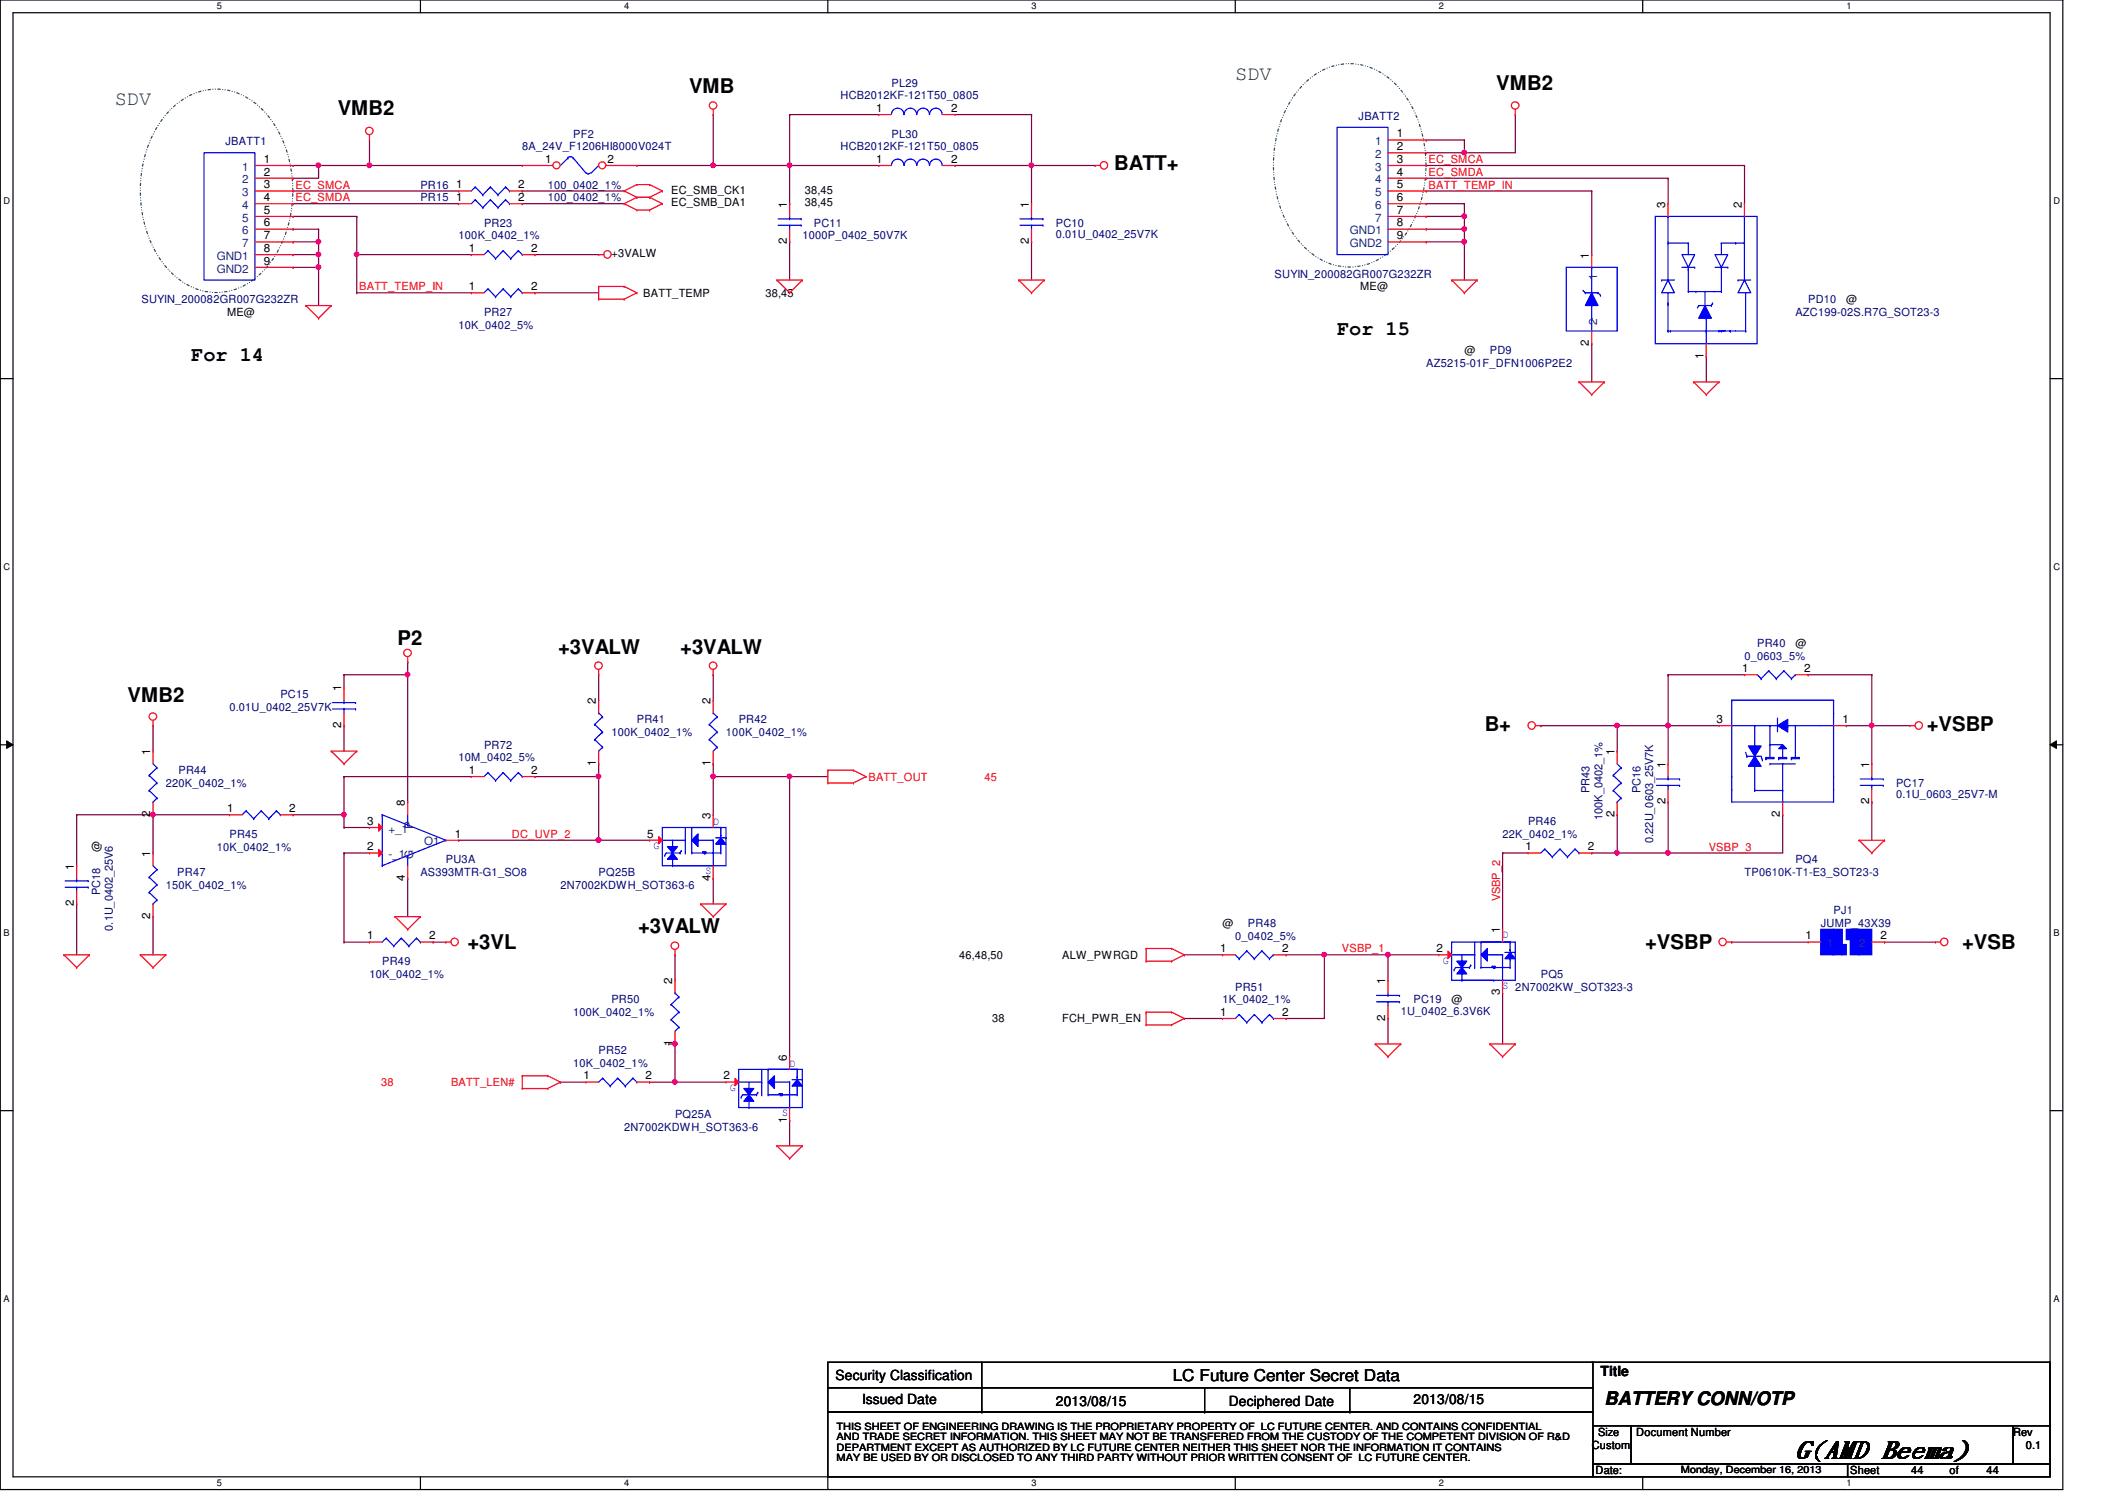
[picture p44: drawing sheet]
<svg xmlns="http://www.w3.org/2000/svg" width="297mm" height="210mm" viewBox="0 0 297 210" stroke-linecap="round" stroke-linejoin="round" font-family="sans-serif">
<defs><g id="words">
<text font-size="3.4" x="250.8" y="203.6">G(AMD Beema)</text>
<g font-size="2.8" fill="#008000">
<text x="172.5" y="11.1">SDV</text>
<text x="16" y="14.7">SDV</text>
</g>
<g font-size="2.8">
<text x="47.2" y="16.1">VMB2</text>
<text x="96.2" y="13">VMB</text>
<text x="208.9" y="12.6">VMB2</text>
<text x="155.6" y="23.8">BATT+</text>
<text x="186.7" y="46.8">For 15</text>
<text x="26.7" y="50.4">For 14</text>
<text x="55.5" y="90.1">P2</text>
<text x="77.9" y="91.4">+3VALW</text>
<text x="95" y="91.4">+3VALW</text>
<text x="17.8" y="98.1">VMB2</text>
<text x="207.3" y="102">B+</text>
<text x="269.1" y="102">+VSBP</text>
<text x="89.1" y="130.3">+3VALW</text>
<text x="65.3" y="132.6">+3VL</text>
<text x="229.7" y="132.6">+VSBP</text>
<text x="274" y="132.6">+VSB</text>
</g>
<text font-size="2.6" x="224.1" y="196.2">BATTERY CONN/OTP</text>
<text font-size="2.3" x="163.8" y="192.9">LC Future Center Secret Data</text>
<g font-size="1.9">
<text x="116.7" y="192.7">Security Classification</text>
<text x="120.4" y="196.1">Issued Date</text>
<text x="147.4" y="196.3">2013/08/15</text>
<text x="171.6" y="196.3">Deciphered Date</text>
<text x="197.4" y="196.1">2013/08/15</text>
<text x="223.5" y="192.2">Title</text>
</g>
<g font-size="1.6" fill="#000080">
<text x="117.4" y="13.9">HCB2012KF-121T50_0805</text>
<text x="124.5" y="12.1">PL29</text>
<text x="189.7" y="16.7">JBATT2</text>
<text x="31.5" y="20.3">JBATT1</text>
<text x="72.9" y="21">8A_24V_F1206HI8000V024T</text>
<text x="80" y="19.2">PF2</text>
<text x="117.4" y="21">HCB2012KF-121T50_0805</text>
<text x="124.5" y="19.2">PL30</text>
<text x="58.7" y="26.3">PR16</text>
<text x="58.7" y="28.1">PR15</text>
<text x="76.5" y="28.1">100_0402_1%</text>
<text x="76.5" y="26.3">100_0402_1%</text>
<text x="64" y="33.4">100K_0402_1%</text>
<text x="67.6" y="31.7">PR23</text>
<text x="112.1" y="33.4">1000P_0402_50V7K</text>
<text x="113.7" y="31.7">PC11</text>
<text x="147.4" y="31.7">PC10</text>
<text x="147.4" y="33.3">0.01U_0402_25V7K</text>
<text x="178" y="38.8">SUYIN_200082GR007G232ZR</text>
<text x="19.8" y="42.3">SUYIN_200082GR007G232ZR</text>
<text x="64" y="45.9">10K_0402_5%</text>
<text x="67.6" y="44.1">PR27</text>
<text x="250.7" y="44.1">AZC199-02S.R7G_SOT23-3</text>
<text x="252.5" y="42.3">PD10</text>
<text x="199.2" y="51.2">AZ5215-01F_DFN1006P2E2</text>
<text x="208.1" y="49.4">PD9</text>
<text x="243.6" y="92.1">0_0603_5%</text>
<text x="245.4" y="90.3">PR40</text>
<text x="32" y="99.2">0.01U_0402_25V7K</text>
<text x="39.2" y="97.4">PC15</text>
<text x="88.9" y="101">PR41</text>
<text x="103.2" y="101">PR42</text>
<text x="64" y="106.3">10M_0402_5%</text>
<text x="67.6" y="104.6">PR72</text>
<text x="85.4" y="102.8">100K_0402_1%</text>
<text x="101.4" y="102.8">100K_0402_1%</text>
<text x="23.2" y="109.9">220K_0402_1%</text>
<text x="24.9" y="108.1">PR44</text>
<text x="222" y="110.8" transform="rotate(-90 222 110.8)">PR43</text>
<text x="229.1" y="110.8" transform="rotate(-90 229.1 110.8)">PC16</text>
<text x="264.8" y="109.9">PC17</text>
<text x="264.8" y="111.5">0.1U_0603_25V7-M</text>
<text x="30.3" y="118.8">10K_0402_1%</text>
<text x="32" y="117">PR45</text>
<text x="209.8" y="117">22K_0402_1%</text>
<text x="213.4" y="115.2">PR46</text>
<text x="223.8" y="114.5" transform="rotate(-90 223.8 114.5)">100K_0402_1%</text>
<text x="230.9" y="117.7" transform="rotate(-90 230.9 117.7)">0.22U_0603_25V7K</text>
<text x="14" y="125" transform="rotate(-90 14 125)">PC18</text>
<text x="23.2" y="124.1">150K_0402_1%</text>
<text x="24.8" y="122.3">PR47</text>
<text x="58.7" y="122.3">AS393MTR-G1_SO8</text>
<text x="62.3" y="120.6">PU3A</text>
<text x="78.3" y="124.1">2N7002KDWH_SOT363-6</text>
<text x="83.6" y="122.3">PQ25B</text>
<text x="243.6" y="122.3">TP0610K-T1-E3_SOT23-3</text>
<text x="250.7" y="120.6">PQ4</text>
<text x="15.7" y="130" transform="rotate(-90 15.7 130)">0.1U_0402_25V6</text>
<text x="172.5" y="131.2">0_0402_5%</text>
<text x="174.3" y="129.5">PR48</text>
<text x="254.3" y="129.5">JUMP_43X39</text>
<text x="256.1" y="127.7">PJ1</text>
<text x="51.6" y="136.6">10K_0402_1%</text>
<text x="53.4" y="134.8">PR49</text>
<text x="215.2" y="136.6">PQ5</text>
<text x="80" y="141.9">100K_0402_1%</text>
<text x="85.4" y="140.1">PR50</text>
<text x="170.7" y="140.1">1K_0402_1%</text>
<text x="172.5" y="138.3">PR51</text>
<text x="195.6" y="141.7">1U_0402_6.3V6K</text>
<text x="197.4" y="140.1">PC19</text>
<text x="80" y="149">10K_0402_1%</text>
<text x="83.6" y="147.2">PR52</text>
<text x="87.2" y="157.9">2N7002KDWH_SOT363-6</text>
<text x="94.3" y="156.1">PQ25A</text>
</g>
<g font-size="1.6">
<text x="122.4" y="15.6">1</text>
<text x="132.8" y="15.6">2</text>
<text x="36.8" y="22.7">1</text>
<text x="76.2" y="22.7">1</text>
<text x="84.8" y="22.7">2</text>
<text x="122.4" y="22.7">1</text>
<text x="132.8" y="22.7">2</text>
<text x="195.1" y="19.2">1</text>
<text x="195.1" y="21">2</text>
<text x="195.1" y="22.7">3</text>
<text x="36.8" y="29.8">5</text>
<text x="36.8" y="28.1">4</text>
<text x="36.8" y="26.3">3</text>
<text x="36.8" y="24.5">2</text>
<text x="63.7" y="26.3">1</text>
<text x="63.7" y="28.1">1</text>
<text x="72.4" y="26.3">2</text>
<text x="72.4" y="28.1">2</text>
<text x="93.7" y="27.1">EC_SMB_CK1</text>
<text x="93.7" y="28.8">EC_SMB_DA1</text>
<text x="109.9" y="29" transform="rotate(-90 109.9 29)">1</text>
<text x="112.4" y="27.1">38,45</text>
<text x="112.4" y="28.8">38,45</text>
<text x="143.7" y="29" transform="rotate(-90 143.7 29)">1</text>
<text x="195.1" y="24.5">4</text>
<text x="195.1" y="29.8">7</text>
<text x="195.1" y="26.3">5</text>
<text x="195.1" y="28.1">6</text>
<text x="232.6" y="29" transform="rotate(-90 232.6 29)">3</text>
<text x="243.2" y="29" transform="rotate(-90 243.2 29)">2</text>
<text x="36.8" y="35.2">8</text>
<text x="36.8" y="33.4">7</text>
<text x="36.8" y="31.6">6</text>
<text x="65.5" y="35.2">1</text>
<text x="74.2" y="35.2">2</text>
<text x="85.4" y="35.9">+3VALW</text>
<text x="109.9" y="34.1" transform="rotate(-90 109.9 34.1)">2</text>
<text x="143.7" y="34.1" transform="rotate(-90 143.7 34.1)">2</text>
<text x="195.1" y="31.6">8</text>
<text x="195.1" y="33.4">9</text>
<text x="36.8" y="37">9</text>
<text x="65.5" y="40.5">1</text>
<text x="74.2" y="40.5">2</text>
<text x="89.8" y="41.4">BATT_TEMP</text>
<text x="106.9" y="41.4">38,45</text>
<text x="189.9" y="40.6">ME@</text>
<text x="221.9" y="36.1" transform="rotate(-90 221.9 36.1)">1</text>
<text x="31.7" y="44.1">ME@</text>
<text x="257.8" y="42.3">@</text>
<text x="204.5" y="49.4">@</text>
<text x="221.9" y="48.3" transform="rotate(-90 221.9 48.3)">2</text>
<text x="237.9" y="50.1" transform="rotate(-90 237.9 50.1)">1</text>
<text x="243.3" y="93.9">1</text>
<text x="250.7" y="90.3">@</text>
<text x="252" y="93.9">2</text>
<text x="47.7" y="96.6" transform="rotate(-90 47.7 96.6)">1</text>
<text x="47.7" y="101.7" transform="rotate(-90 47.7 101.7)">2</text>
<text x="83.2" y="98.3" transform="rotate(-90 83.2 98.3)">2</text>
<text x="99.2" y="98.3" transform="rotate(-90 99.2 98.3)">2</text>
<text x="239.7" y="101">3</text>
<text x="257.3" y="101">1</text>
<text x="21" y="105.4" transform="rotate(-90 21 105.4)">1</text>
<text x="83.2" y="107" transform="rotate(-90 83.2 107)">1</text>
<text x="99.2" y="107" transform="rotate(-90 99.2 107)">1</text>
<text x="225.5" y="105.4" transform="rotate(-90 225.5 105.4)">1</text>
<text x="232.6" y="107.2" transform="rotate(-90 232.6 107.2)">1</text>
<text x="261" y="107.2" transform="rotate(-90 261 107.2)">1</text>
<text x="31.7" y="113.4">1</text>
<text x="40.4" y="113.4">2</text>
<text x="56.6" y="112.6" transform="rotate(-90 56.6 112.6)">8</text>
<text x="65.5" y="108.1">1</text>
<text x="74.2" y="108.1">2</text>
<text x="232.6" y="112.4" transform="rotate(-90 232.6 112.4)">2</text>
<text x="261" y="112.3" transform="rotate(-90 261 112.3)">2</text>
<text x="14" y="119" transform="rotate(-90 14 119)">@</text>
<text x="21" y="114.1" transform="rotate(-90 21 114.1)">2</text>
<text x="21" y="119.7" transform="rotate(-90 21 119.7)">1</text>
<text x="51.3" y="115.2">3</text>
<text x="51.3" y="118.7">2</text>
<text x="63.5" y="117">1</text>
<text x="90.4" y="117">5</text>
<text x="99.2" y="114.3" transform="rotate(-90 99.2 114.3)">3</text>
<text x="213.1" y="118.7">1</text>
<text x="221.7" y="118.7">2</text>
<text x="225.5" y="114.1" transform="rotate(-90 225.5 114.1)">2</text>
<text x="248.6" y="114.1" transform="rotate(-90 248.6 114.1)">2</text>
<text x="10.3" y="121.5" transform="rotate(-90 10.3 121.5)">1</text>
<text x="56.6" y="123" transform="rotate(-90 56.6 123)">4</text>
<text x="99.2" y="123" transform="rotate(-90 99.2 123)">4</text>
<text x="10.3" y="126.6" transform="rotate(-90 10.3 126.6)">2</text>
<text x="21" y="128.4" transform="rotate(-90 21 128.4)">2</text>
<text x="51.3" y="131.2">1</text>
<text x="59.9" y="131.2">2</text>
<text x="170.7" y="129.5">@</text>
<text x="209.5" y="130.3" transform="rotate(-90 209.5 130.3)">1</text>
<text x="252.2" y="131.2">1</text>
<text x="262.6" y="131.2">2</text>
<text x="93.9" y="137.5" transform="rotate(-90 93.9 137.5)">2</text>
<text x="133.9" y="133.9">46,48,50</text>
<text x="148.3" y="133.9">ALW_PWRGD</text>
<text x="170.4" y="133">1</text>
<text x="179.1" y="133">2</text>
<text x="193.5" y="137.5" transform="rotate(-90 193.5 137.5)">1</text>
<text x="200.6" y="133">2</text>
<text x="138.6" y="142.8">38</text>
<text x="148.3" y="142.8">FCH_PWR_EN</text>
<text x="170.4" y="141.9">1</text>
<text x="179.1" y="141.9">2</text>
<text x="193.5" y="142.6" transform="rotate(-90 193.5 142.6)">2</text>
<text x="202.7" y="140.1">@</text>
<text x="209.5" y="139" transform="rotate(-90 209.5 139)">3</text>
<text x="93.9" y="146.1" transform="rotate(-90 93.9 146.1)">1</text>
<text x="109.9" y="148.1" transform="rotate(-90 109.9 148.1)">6</text>
<text x="81.5" y="150.7">1</text>
<text x="90.2" y="150.7">2</text>
<text x="101" y="150.7">2</text>
<text x="109.9" y="156.8" transform="rotate(-90 109.9 156.8)">1</text>
<text x="222.3" y="202.4">Custom</text>
<text x="223.2" y="200.6">Size</text>
<text x="228.5" y="200.6">Document Number</text>
<text x="281.1" y="200.6">Rev</text>
<text x="282.9" y="202.4">0.1</text>
<text x="222.8" y="205.9">Date:</text>
<text x="258.4" y="205.9">Sheet</text>
<text x="266.9" y="205.9">44</text>
<text x="272.2" y="205.9">of</text>
<text x="277.4" y="205.9">44</text>
</g>
<g font-size="1.6" fill="#004080">
<text x="33.8" y="23.8">1</text>
<text x="192.1" y="20.3">1</text>
<text x="192.1" y="22.1">2</text>
<text x="192.1" y="23.8">3</text>
<text x="33.8" y="29.2">4</text>
<text x="33.8" y="27.4">3</text>
<text x="33.8" y="25.6">2</text>
<text x="192.1" y="25.6">4</text>
<text x="192.1" y="27.4">5</text>
<text x="192.1" y="29.2">6</text>
<text x="33.8" y="34.5">7</text>
<text x="33.8" y="32.7">6</text>
<text x="33.8" y="30.9">5</text>
<text x="188.5" y="32.7">GND1</text>
<text x="188.5" y="34.5">GND2</text>
<text x="192.1" y="30.9">7</text>
<text x="30.3" y="38.1">GND2</text>
<text x="30.3" y="36.3">GND1</text>
<text x="223" y="39.1" transform="rotate(-90 223 39.1)">1</text>
<text x="223" y="45.3" transform="rotate(-90 223 45.3)">2</text>
<text x="54.3" y="119.8">-_1</text>
<text x="54.3" y="116.3">+_1</text>
<text x="57.7" y="115.8" transform="rotate(-90 57.7 115.8)">P</text>
<text x="59.2" y="118.1">O1</text>
<text x="57.7" y="120" transform="rotate(-90 57.7 120)">G</text>
<text x="255.2" y="132.3">1</text>
<text x="259.6" y="132.3">2</text>
</g>
<g font-size="1.6" fill="#f00">
<text x="199.5" y="22.8">EC_SMCA</text>
<text x="41.3" y="26.3">EC_SMCA</text>
<text x="41.3" y="28.1">EC_SMDA</text>
<text x="199.5" y="24.6">EC_SMDA</text>
<text x="199.5" y="26.3">BATT_TEMP_IN</text>
<text x="50.2" y="40.6">BATT_TEMP_IN</text>
<text x="121.3" y="109">BATT_OUT</text>
<text x="137.5" y="109">45</text>
<text x="71.5" y="117">DC_UVP_2</text>
<text x="238.6" y="118.8">VSBP_3</text>
<text x="209.5" y="125.9" transform="rotate(-90 209.5 125.9)">VSBP_2</text>
<text x="187.4" y="133">VSBP_1</text>
<text x="53.2" y="151.7">38</text>
<text x="63" y="151.7">BATT_LEN#</text>
</g>
<g font-size="1.6" fill="#00f">
<text x="91.3" y="118.6">G</text>
<text x="99.6" y="115.2">D</text>
<text x="98.5" y="122.1">S</text>
<text x="209.8" y="131">D</text>
<text x="201.5" y="134.6">G</text>
<text x="209.8" y="138.1">S 2N7002KW_SOT323-3</text>
<text x="110.3" y="149">D</text>
<text x="101.9" y="152.3">G</text>
<text x="109.2" y="155.9">S</text>
</g>
<g font-size="1.4">
<text x="116.8" y="201.2">AND TRADE SECRET INFORMATION. THIS SHEET MAY NOT BE TRANSFERED FROM THE CUSTODY OF THE COMPETENT DIVISION OF R&amp;D</text>
<text x="116.8" y="202.6">DEPARTMENT EXCEPT AS AUTHORIZED BY LC FUTURE CENTER NEITHER THIS SHEET NOR THE INFORMATION IT CONTAINS</text>
<text x="116.8" y="199.7">THIS SHEET OF ENGINEERING DRAWING IS THE PROPRIETARY PROPERTY OF LC FUTURE CENTER. AND CONTAINS CONFIDENTIAL</text>
<text x="116.8" y="204">MAY BE USED BY OR DISCLOSED TO ANY THIRD PARTY WITHOUT PRIOR WRITTEN CONSENT OF LC FUTURE CENTER.</text>
<text x="234.7" y="205.8">Monday, December 16, 2013</text>
</g>
<g font-size="1.3">
<text x="30.3" y="1.3">5</text>
<text x="87.2" y="1.3">4</text>
<text x="144.1" y="1.3">3</text>
<text x="201" y="1.3">2</text>
<text x="257.9" y="1.3">1</text>
<text x=".5" y="28.4">D</text>
<text x="286.8" y="28.4">D</text>
<text x=".5" y="79.5">C</text>
<text x="286.8" y="79.5">C</text>
<text x=".5" y="130.7">B</text>
<text x="286.8" y="130.7">B</text>
<text x=".5" y="181.8">A</text>
<text x="286.8" y="181.8">A</text>
<text x="30.3" y="207.6">5</text>
<text x="87.2" y="207.6">4</text>
<text x="144.1" y="207.6">3</text>
<text x="201" y="207.6">2</text>
<text x="257.9" y="207.6">1</text>
</g>
</g></defs>
<path d="M0 0h288.1v208h-288.1zM1.8 1.8h284.5v204.4h-284.5z" fill="none" stroke="#000" stroke-width=".17"/>
<g fill="#fff">
<path d="M30.3 .2h.6v1.4h-.6z"/>
<path d="M30.3 206.4h.6v1.4h-.6z"/>
</g>
<path d="M58.7 0v1.8M58.7 206.2v1.8" fill="none" stroke="#000" stroke-width=".17"/>
<g fill="#fff">
<path d="M87.2 .2h.6v1.4h-.6z"/>
<path d="M87.2 206.4h.6v1.4h-.6z"/>
</g>
<path d="M115.6 0v1.8M115.6 206.2v1.8" fill="none" stroke="#000" stroke-width=".17"/>
<g fill="#fff">
<path d="M144.1 .2h.6v1.4h-.6z"/>
<path d="M144.1 206.4h.6v1.4h-.6z"/>
</g>
<path d="M172.5 0v1.8M172.5 206.2v1.8" fill="none" stroke="#000" stroke-width=".17"/>
<g fill="#fff">
<path d="M201 .2h.6v1.4h-.6z"/>
<path d="M201 206.4h.6v1.4h-.6z"/>
</g>
<path d="M229.4 0v1.8M229.4 206.3v1.7" fill="none" stroke="#000" stroke-width=".17"/>
<g fill="#fff">
<path d="M257.9 .2h.6v1.4h-.6z"/>
<path d="M257.9 206.4h.6v1.4h-.6z"/>
<path d="M.5 27.3h.9v1.4h-.9z"/>
<path d="M286.8 27.3h.9v1.4h-.9z"/>
<path d="M.5 78.4h.9v1.4h-.9z"/>
<path d="M286.8 78.4h.9v1.4h-.9z"/>
</g>
<path d="M0 52.9h1.8M286.3 52.9h1.8" fill="none" stroke="#000" stroke-width=".17"/>
<g fill="#fff">
<path d="M.5 129.5h.8v1.4h-.8z"/>
<path d="M286.8 129.5h.8v1.4h-.8z"/>
</g>
<path d="M0 104h1.8M286.3 104h1.8" fill="none" stroke="#000" stroke-width=".17"/>
<path d="M.9 103.5l.9 .5-.9 .5zM286.3 104l.9-.5v1z" fill="#000"/>
<path d="M.9 103.5l.9 .5-.9 .5zM286.3 104l.9-.5v1z" fill="none" stroke="#000" stroke-width=".14"/>
<g fill="#fff">
<path d="M.5 180.6h.8v1.4h-.8z"/>
<path d="M286.8 180.6h.8v1.4h-.8z"/>
</g>
<path d="M0 155.1h1.8M286.3 155.1h1.8" fill="none" stroke="#000" stroke-width=".17"/>
<path d="M23.6 15.6a8.7 8.7 0 0 1 13.3 0 17.1 17.1 0 0 1 3.4 15.8 13.1 13.1 0 0 1-6.5 8.6 8.5 8.5 0 0 1-10.2-2.3 17.3 17.3 0 0 1-3.4-15.9 15 15 0 0 1 3.4-6.2zM181.8 12a8.7 8.7 0 0 1 13.3 0 17.1 17.1 0 0 1 3.4 15.9 13.1 13.1 0 0 1-6.4 8.6 8.5 8.5 0 0 1-10.3-2.3 17.3 17.3 0 0 1-3.3-15.9 15 15 0 0 1 3.3-6.3z" fill="none" stroke="#008040" stroke-width=".17" stroke-dasharray=".3 .3 0 .3 0 .3"/>
<path d="M40.9 35.6h.1M40.9 33.8h.1M40.9 35.6h3.6M40.9 33.8h3.6" fill="none" stroke="#800040" stroke-width=".17"/>
<circle cx="44.5" cy="33.8" r=".32" fill="#f0f"/>
<circle cx="44.5" cy="33.8" r=".32" fill="none" stroke="#f0f" stroke-width=".17"/>
<path d="M40.9 32h.1M40.9 32h3.6M44.5 32h.1M44.5 37.3h.1M44.5 32v1.8M44.5 37.3v5.4" fill="none" stroke="#800040" stroke-width=".17"/>
<circle cx="44.5" cy="37.3" r=".32" fill="#f0f"/>
<circle cx="44.5" cy="37.3" r=".32" fill="none" stroke="#f0f" stroke-width=".17"/>
<g fill="none" stroke="#800040" stroke-width=".17">
<path d="M40.9 30.2h8.9M40.9 30.2h.1M40.9 28.4h.1M40.9 28.4h23.1M49.8 35.6h.1M49.8 35.6v5.3M49.8 35.6h16M74.7 35.6h.1M74.7 35.6h8.9M144.1 23.1h8.8M144.1 23.1h.1M74.7 40.9h.1"/>
<path d="M74.7 40.9h8.9"/>
</g>
<circle cx="144" cy="23.1" r=".32" fill="#f0f"/>
<circle cx="144" cy="23.1" r=".32" fill="none" stroke="#f0f" stroke-width=".17"/>
<g fill="none" stroke="#800040" stroke-width=".17">
<path d="M51.6 19.6v3.5M49.8 30.2h.1M49.8 30.2v5.4M51.6 23.1h.1M72.9 28.4h14.3M72.9 26.7h14.3M72.9 28.4h.1M72.9 26.7h.1M110.3 23.1h.1M110.3 33.8h.1M110.3 23.1v5.3M110.3 33.8v5.3"/>
<path d="M133.4 23.1h10.7M133.4 23.1h.1M144.1 33.8h.1M144.1 23.1h.1M144.1 23.1v5.3M144.1 33.8v5.3"/>
</g>
<circle cx="49.8" cy="35.5" r=".32" fill="#f0f"/>
<circle cx="49.8" cy="35.5" r=".32" fill="none" stroke="#f0f" stroke-width=".17"/>
<path d="M40.9 26.7h.1M40.9 26.7h23.1M51.6 23.1h21.3M51.6 23.1h.1M49.8 40.9h.1M49.8 40.9h16" fill="none" stroke="#800040" stroke-width=".17"/>
<circle cx="51.6" cy="23.1" r=".32" fill="#f0f"/>
<circle cx="51.6" cy="23.1" r=".32" fill="none" stroke="#f0f" stroke-width=".17"/>
<path d="M44.5 23.1h7.1M44.5 33.8h.1M44.5 23.1h.1M44.5 33.8v1.8M99.6 108.5h.1M99.6 108.5h10.7" fill="none" stroke="#800040" stroke-width=".17"/>
<circle cx="99.6" cy="108.4" r=".32" fill="#f0f"/>
<circle cx="99.6" cy="108.4" r=".32" fill="none" stroke="#f0f" stroke-width=".17"/>
<path d="M110.3 108.5h.1M110.3 108.5v39.1" fill="none" stroke="#800040" stroke-width=".17"/>
<circle cx="110.2" cy="108.4" r=".32" fill="#f0f"/>
<circle cx="110.2" cy="108.4" r=".32" fill="none" stroke="#f0f" stroke-width=".17"/>
<g fill="none" stroke="#800040" stroke-width=".17">
<path d="M21.4 113.8h10.6M21.4 113.8h.1M21.4 101.3h.1M21.4 101.3v3.6M21.4 113.8v5.3M40.9 113.8h7.1M40.9 113.8h.1M48 113.8h.1M48 113.8v1.8M78.3 151.1h3.5M78.3 151.1h.1M110.3 156.5h.1"/>
<path d="M110.3 156.5v3.5"/>
</g>
<circle cx="21.3" cy="113.8" r=".32" fill="#f0f"/>
<circle cx="21.3" cy="113.8" r=".32" fill="none" stroke="#f0f" stroke-width=".17"/>
<path d="M99.6 94.2h.1M99.6 94.2v3.6M48 115.6h3.6M48 115.6h.1M64 117.3h19.6M64 117.3h.1M83.6 106.7h.1M83.6 106.7v1.8M99.6 122.7h.1M99.6 122.7v3.5" fill="none" stroke="#800040" stroke-width=".17"/>
<circle cx="83.6" cy="117.3" r=".32" fill="#f0f"/>
<circle cx="83.6" cy="117.3" r=".32" fill="none" stroke="#f0f" stroke-width=".17"/>
<g fill="none" stroke="#800040" stroke-width=".17">
<path d="M48 94.2h8.9M48 94.2h.1M48 94.2v1.8M56.9 92.5h.1M56.9 94.2h.1M56.9 92.5v19.5M83.6 94.2h.1M83.6 94.2v3.6M48 108.5h.1M48 119.1h.1M48 101.3h.1M48 101.3v3.6"/>
<path d="M48 119.1v12.5M48 119.1h3.6M48 108.5h17.8M74.7 108.5h8.9M74.7 108.5h.1M99.6 108.5h.1M99.6 108.5v5.3M21.4 128h.1M21.4 128v5.3M48 131.6h.1M48 131.6h3.6M56.9 122.7h.1"/>
<path d="M56.9 122.7v5.3M60.5 131.6h1.8M60.5 131.6h.1"/>
</g>
<circle cx="56.9" cy="94.2" r=".32" fill="#f0f"/>
<circle cx="56.9" cy="94.2" r=".32" fill="none" stroke="#f0f" stroke-width=".17"/>
<path d="M48 108.5h.1M48 108.5v5.3" fill="none" stroke="#800040" stroke-width=".17"/>
<circle cx="48" cy="113.8" r=".32" fill="#f0f"/>
<circle cx="48" cy="113.8" r=".32" fill="none" stroke="#f0f" stroke-width=".17"/>
<path d="M83.6 108.5h.1M83.6 108.5v8.8" fill="none" stroke="#800040" stroke-width=".17"/>
<circle cx="83.6" cy="108.4" r=".32" fill="#f0f"/>
<circle cx="83.6" cy="108.4" r=".32" fill="none" stroke="#f0f" stroke-width=".17"/>
<path d="M99.6 106.7h.1M99.6 106.7v1.8M110.3 108.5h.1M110.3 108.5h5.3M94.3 151.1h7.1M94.3 151.1h.1" fill="none" stroke="#800040" stroke-width=".17"/>
<circle cx="94.2" cy="151.1" r=".32" fill="#f0f"/>
<circle cx="94.2" cy="151.1" r=".32" fill="none" stroke="#f0f" stroke-width=".17"/>
<path d="M83.6 117.3h7.1M83.6 117.3h.1" fill="none" stroke="#800040" stroke-width=".17"/>
<circle cx="83.6" cy="117.3" r=".32" fill="#f0f"/>
<circle cx="83.6" cy="117.3" r=".32" fill="none" stroke="#f0f" stroke-width=".17"/>
<g fill="none" stroke="#800040" stroke-width=".17">
<path d="M222.3 119.1h3.5M222.3 119.1h.1M233 101.3h.1M233 101.3h7.1M165.4 133.3h.1M165.4 133.3h5.3M179.6 133.3h.1M179.6 133.3h21.4M184.9 133.3h.1M184.9 133.3v8.9h-5.3M193.8 133.3h.1M193.8 133.3v3.6"/>
<path d="M165.4 142.2h.1M165.4 142.2h5.3M179.6 142.2h.1M193.8 142.2h.1M193.8 142.2v3.6"/>
</g>
<circle cx="193.8" cy="133.3" r=".32" fill="#f0f"/>
<circle cx="193.8" cy="133.3" r=".32" fill="none" stroke="#f0f" stroke-width=".17"/>
<circle cx="184.9" cy="133.3" r=".32" fill="#f0f"/>
<circle cx="184.9" cy="133.3" r=".32" fill="none" stroke="#f0f" stroke-width=".17"/>
<g fill="none" stroke="#800040" stroke-width=".17">
<path d="M209.8 119.1h.1M209.8 119.1h3.6M225.8 101.3h.1M225.8 101.3v3.6M233 101.3h.1M233 112h.1M233 101.3v5.4M233 112v7.1M249 113.8h.1M249 113.8v5.3M261.4 112h.1M261.4 101.3h.1"/>
<path d="M261.4 101.3v5.4M261.4 112v5.3M209.8 138.7h.1M209.8 138.7v7.1"/>
</g>
<circle cx="232.9" cy="119.1" r=".32" fill="#f0f"/>
<circle cx="232.9" cy="119.1" r=".32" fill="none" stroke="#f0f" stroke-width=".17"/>
<path d="M225.8 101.3h7.2M225.8 101.3h.1" fill="none" stroke="#800040" stroke-width=".17"/>
<circle cx="232.9" cy="101.3" r=".32" fill="#f0f"/>
<circle cx="232.9" cy="101.3" r=".32" fill="none" stroke="#f0f" stroke-width=".17"/>
<circle cx="225.8" cy="101.3" r=".32" fill="#f0f"/>
<circle cx="225.8" cy="101.3" r=".32" fill="none" stroke="#f0f" stroke-width=".17"/>
<path d="M209.8 119.1h.1M209.8 119.1v10.7M261.4 101.3h.1M261.4 101.3h5.3" fill="none" stroke="#800040" stroke-width=".17"/>
<circle cx="261.4" cy="101.3" r=".32" fill="#f0f"/>
<circle cx="261.4" cy="101.3" r=".32" fill="none" stroke="#f0f" stroke-width=".17"/>
<path d="M215.2 101.3h.1M215.2 101.3h10.6M225.8 119.1h.1M225.8 113.8h.1M225.8 113.8v5.3M233 119.1h.1M249 119.1h-23.2M257.8 101.3h.1M257.8 101.3h3.6" fill="none" stroke="#800040" stroke-width=".17"/>
<circle cx="225.8" cy="119.1" r=".32" fill="#f0f"/>
<circle cx="225.8" cy="119.1" r=".32" fill="none" stroke="#f0f" stroke-width=".17"/>
<path d="M40.9 24.9h.1M40.9 37.3h.1M40.9 24.9h3.6M44.5 35.6h.1M44.5 35.6v1.7h-3.6M241.8 131.6h10.7M241.8 131.6h.1M263.2 131.6h.1M263.2 131.6h7.1" fill="none" stroke="#800040" stroke-width=".17"/>
<circle cx="44.5" cy="35.5" r=".32" fill="#f0f"/>
<circle cx="44.5" cy="35.5" r=".32" fill="none" stroke="#f0f" stroke-width=".17"/>
<path d="M204.5 19.6h.1M204.5 19.6v1.7h-5.3M199.2 21.3h.1M199.2 33.8h.1M204.5 32h.1M204.5 32v1.8h-5.3" fill="none" stroke="#800040" stroke-width=".17"/>
<circle cx="204.5" cy="32" r=".32" fill="#f0f"/>
<circle cx="204.5" cy="32" r=".32" fill="none" stroke="#f0f" stroke-width=".17"/>
<path d="M199.2 28.4h5.3M199.2 30.2h5.3M199.2 28.4h.1M199.2 30.2h.1" fill="none" stroke="#800040" stroke-width=".17"/>
<circle cx="204.5" cy="30.2" r=".32" fill="#f0f"/>
<circle cx="204.5" cy="30.2" r=".32" fill="none" stroke="#f0f" stroke-width=".17"/>
<path d="M199.2 24.9h33.8M199.2 32h5.3M199.2 32h.1M199.2 24.9h.1M204.5 33.8h.1M204.5 33.8v5.3" fill="none" stroke="#800040" stroke-width=".17"/>
<circle cx="204.5" cy="33.8" r=".32" fill="#f0f"/>
<circle cx="204.5" cy="33.8" r=".32" fill="none" stroke="#f0f" stroke-width=".17"/>
<path d="M211.6 16h.1M211.6 16v5.3h-7.1M199.2 26.7h23.1M199.2 26.7h.1M199.2 23.1h44.4M199.2 23.1h.1M204.5 28.4h.1M204.5 28.4v1.8M204.5 21.3h.1" fill="none" stroke="#800040" stroke-width=".17"/>
<circle cx="204.5" cy="21.3" r=".32" fill="#f0f"/>
<circle cx="204.5" cy="21.3" r=".32" fill="none" stroke="#f0f" stroke-width=".17"/>
<g fill="none" stroke="#800040" stroke-width=".17">
<path d="M199.2 19.6h5.3M199.2 19.6h.1M44.5 23.1h.1M44.5 23.1v1.8M204.5 30.2h.1M204.5 30.2v1.8M233 94.2h.1M233 94.2v7.1M233 94.2h10.6M252.5 94.2h.1M252.5 94.2h8.9M261.4 94.2h.1"/>
<path d="M261.4 94.2v7.1M10.7 113.8h10.7M10.7 113.8h.1M10.7 113.8v7.1M10.7 126.2h.1M10.7 126.2v7.1"/>
</g>
<circle cx="44.5" cy="23.1" r=".32" fill="#f0f"/>
<circle cx="44.5" cy="23.1" r=".32" fill="none" stroke="#f0f" stroke-width=".17"/>
<g fill="none" stroke="#800040" stroke-width=".17">
<path d="M99.6 16h.1M99.6 16v7.1h-10.7M110.3 16h12.4M110.3 16h.1M133.4 16h10.7M144.1 16h.1M144.1 16v7.1M40.9 23.1h.1M40.9 23.1h3.6M88.9 23.1h.1M110.3 23.1h12.4M110.3 23.1h.1"/>
<path d="M144.1 23.1h.1M222.3 26.7h.1M222.3 26.7v8.9M233 24.9h.1M233 24.9v3.5M243.6 23.1h.1M243.6 23.1v5.3M222.3 48h.1M222.3 48v5.3M238.3 49.8h.1M238.3 49.8v3.5"/>
</g>
<circle cx="110.2" cy="23.1" r=".32" fill="#f0f"/>
<circle cx="110.2" cy="23.1" r=".32" fill="none" stroke="#f0f" stroke-width=".17"/>
<path d="M99.6 23.1h.1M99.6 23.1h10.7" fill="none" stroke="#800040" stroke-width=".17"/>
<circle cx="99.6" cy="23.1" r=".32" fill="#f0f"/>
<circle cx="99.6" cy="23.1" r=".32" fill="none" stroke="#f0f" stroke-width=".17"/>
<path d="M110.3 16h.1M110.3 16v7.1M94.3 133.3h.1M94.3 133.3v3.6M93.4 145.8h.9v5.3M93.4 145.8h.1M94.3 151.1h.1" fill="none" stroke="#800040" stroke-width=".17"/>
<circle cx="94.2" cy="145.8" r=".32" fill="#f0f"/>
<circle cx="94.2" cy="145.8" r=".32" fill="none" stroke="#f0f" stroke-width=".17"/>
<path d="M90.7 151.1h3.6M90.7 151.1h.1" fill="none" stroke="#800040" stroke-width=".17"/>
<g fill="none" stroke="#f00" stroke-width=".17">
<path d="M51.6 19.6h.1M51.6 18.8v.8M99.6 16h.1M99.6 15.3v.7M211.6 16h.1M211.6 15.3v.7M83.6 35.6h.1M83.6 35.6h.7M87.2 26.7l1.7 .9M87.2 26.7h.1M87.2 28.4h.1M87.2 28.4l1.7 .9"/>
<path d="M88.9 27.6h1.8M88.9 27.6h.1M88.9 25.8h.1M88.9 25.8h1.8M88.9 25.8l-1.7 .9M88.9 27.6l-1.7 .8M88.9 29.3h.1M88.9 29.3h1.8M90.7 27.6h.1M90.7 25.8h.1M90.7 25.8l1.8 .9M90.7 29.3h.1"/>
<path d="M90.7 27.6l1.8 .8M92.5 26.7h.1M92.5 26.7l-1.8 .9M92.5 28.4h.1M92.5 28.4l-1.8 .9M108.5 39.1h.1M108.5 39.1h3.6M108.5 39.1l1.8 1.8M112.1 39.1h.1M112.1 39.1l-1.8 1.8M142.3 39.1h.1M142.3 39.1h3.5"/>
<path d="M142.3 39.1l1.8 1.8M145.8 39.1h.1M145.8 39.1l-1.7 1.8M152.9 23.1h.8M152.9 23.1h.1M202.7 39.1h.1M202.7 39.1h3.6M202.7 39.1l1.8 1.8M206.3 39.1h.1M206.3 39.1l-1.8 1.8M42.7 42.7h.1M42.7 42.7h3.6"/>
<path d="M42.7 42.7l1.8 1.8M44.5 44.5h.1M46.3 42.7h.1M46.3 42.7l-1.8 1.8M83.6 40h3.6M83.6 40h.1M83.6 41.8h.1M83.6 40v1.8M83.6 41.8h3.6M87.2 40l1.7 .9M87.2 40h.1M87.2 41.8h.1"/>
<path d="M88.9 40.9h.1M88.9 40.9l-1.7 .9M110.3 40.9h.1M144.1 40.9h.1M204.5 40.9h.1M220.5 53.3l1.8 1.8M220.5 53.3h.1M220.5 53.3h3.6M222.3 55.1h.1M224.1 53.3h.1M224.1 53.3l-1.8 1.8M236.5 53.3l1.8 1.8"/>
<path d="M236.5 53.3h.1M236.5 53.3h3.6M238.3 55.1h.1M240.1 53.3h.1M240.1 53.3l-1.8 1.8M56.9 92.5h.1M56.9 91.7v.8M83.6 94.2h.1M83.6 93.5v.7M99.6 94.2h.1M99.6 93.5v.7M21.4 101.3h.1"/>
<path d="M21.4 100.6v.7M46.3 104.9l1.7 1.8M46.3 104.9h.1M46.3 104.9h3.5M48 106.7h.1M49.8 104.9h.1M49.8 104.9l-1.8 1.8M115.6 109.3h.1M115.6 107.6h.1M115.6 107.6h3.6M115.6 107.6v1.7M115.6 109.3h3.6"/>
<path d="M119.2 107.6h.1M119.2 109.3h.1M119.2 107.6l1.7 .9M120.9 108.5h.1M120.9 108.5l-1.7 .8M214.5 101.3h.7M215.2 101.3h.1M259.6 117.3l1.8 1.8M259.6 117.3h.1M259.6 117.3h3.6M261.4 119.1h.1M263.2 117.3h.1"/>
<path d="M263.2 117.3l-1.8 1.8M266.7 101.3h.1M266.7 101.3h.8M8.9 133.3h3.6M8.9 133.3h.1M8.9 133.3l1.8 1.8M10.7 135.1h.1M12.5 133.3h.1M12.5 133.3l-1.8 1.8M19.6 133.3h.1M19.6 133.3h3.6M19.6 133.3l1.8 1.8"/>
<path d="M21.4 135.1h.1M23.2 133.3h.1M23.2 133.3l-1.8 1.8M55.2 128l1.7 1.8M55.2 128h.1M55.2 128h3.5M56.9 129.8h.1M58.7 128h.1M58.7 128l-1.8 1.8M62.3 131.6h.1M62.3 131.6h.7M94.3 133.3h.1"/>
<path d="M94.3 132.6v.7M97.8 126.2h.1M97.8 126.2h3.6M97.8 126.2l1.8 1.8M99.6 128h.1M101.4 126.2h.1M101.4 126.2l-1.8 1.8M160.1 134.2h.1M160.1 132.5h.1M160.1 132.5v1.7M160.1 132.5h3.5M160.1 134.2h3.5"/>
<path d="M163.6 132.5h.1M163.6 134.2h.1M163.6 132.5l1.8 .9M165.4 133.4h.1M165.4 133.4l-1.8 .8M241.1 131.6h.7M241.8 131.6h.1M270.3 131.6h.1M270.3 131.6h.7M72.9 152h.1M72.9 150.2h.1M72.9 150.2h3.6"/>
<path d="M72.9 150.2v1.8M72.9 152h3.6M76.5 150.2h.1M76.5 152h.1M76.5 150.2l1.8 .9M78.3 151.1h.1M78.3 151.1l-1.8 .9M160.1 143.1h.1M160.1 141.4h.1M160.1 141.4h3.5M160.1 141.4v1.7M160.1 143.1h3.5"/>
<path d="M163.6 141.4h.1M163.6 143.1h.1M163.6 141.4l1.8 .8M165.4 142.2h.1M165.4 142.2l-1.8 .9M192.1 145.8l1.7 1.8M192.1 145.8h.1M192.1 145.8h3.5M193.8 147.6h.1M195.6 145.8h.1M195.6 145.8l-1.8 1.8M208.1 145.8l1.7 1.8"/>
<path d="M208.1 145.8h.1M208.1 145.8h3.5M209.8 147.6h.1M211.6 145.8h.1M211.6 145.8l-1.8 1.8M108.5 160h.1M108.5 160h3.6M108.5 160l1.8 1.8M110.3 161.8h.1M112.1 160h.1M112.1 160l-1.8 1.8"/>
<circle cx="51.6" cy="18.3" r=".52"/>
<circle cx="99.6" cy="14.7" r=".52"/>
<circle cx="211.6" cy="14.7" r=".52"/>
<circle cx="84.8" cy="35.5" r=".52"/>
<circle cx="154.2" cy="23.1" r=".52"/>
<circle cx="56.9" cy="91.2" r=".52"/>
<circle cx="83.6" cy="93" r=".52"/>
<circle cx="99.6" cy="93" r=".52"/>
<circle cx="21.4" cy="100.1" r=".52"/>
<circle cx="213.9" cy="101.3" r=".52"/>
<circle cx="267.9" cy="101.3" r=".52"/>
<circle cx="63.5" cy="131.5" r=".52"/>
<circle cx="94.3" cy="132.1" r=".52"/>
<circle cx="240.6" cy="131.5" r=".52"/>
<circle cx="271.5" cy="131.5" r=".52"/>
</g>
<g fill="none" stroke="#000" stroke-width=".17">
<path d="M115.6 190.2h106.9v3.6h-106.9zM115.6 193.8h106.9v3.4h-106.9zM115.6 197.2h106.9v9h-106.9zM137.1 193.8h.1M137.1 190.2v7M137.1 197.2h.1M168.2 197.2h.1M168.2 193.8v3.4M188.5 197.2h.1M188.5 193.8v3.4M222.3 190.2h64M222.5 199.1h5.3v5.4h-5.3z"/>
<path d="M227.8 199.1h53.3v5.4h-53.3zM281.1 199.1h5.2v5.4h-5.2zM286.3 190.2h.1M286.3 190.2v8.9M222.5 204.5h35.5v1.7h-35.5zM258 204.5h28.3v1.7h-28.3z"/>
</g>
<path d="M53.4 113.8h.1M53.4 113.8l8.9 3.5M53.4 113.8v7.1M56.9 115.2h.1M56.9 119.5h.1M56.9 113.8v1.4M56.9 119.5v1.4M62.3 117.3h.1M62.3 117.3l-8.9 3.6M53.4 120.9h.1" fill="none" stroke="#00f" stroke-width=".17"/>
<path d="M52.9 115.1l.5 .5-.5 .5z" fill="#f00"/>
<path d="M51.6 115.6h.1M51.6 115.6h1.8M52.9 115.1l.5 .5-.5 .5z" fill="none" stroke="#f00" stroke-width=".17"/>
<path d="M52.9 118.6l.5 .5-.5 .5z" fill="#f00"/>
<g fill="none" stroke="#f00" stroke-width=".17">
<path d="M65.8 35.6h.1M65.8 35.6h1.8M72.9 35.6h1.8M74.7 35.6h.1M110.3 28.4h.1M110.3 28.4v1.8M110.3 33.8h.1M110.3 32v1.8M122.7 23.1h.1M122.7 23.1h1.8M131.6 23.1h1.8M133.4 23.1h.1"/>
<path d="M243.6 94.2h.1M243.6 94.2h1.8M250.7 94.2h1.8M252.5 94.2h.1M21.4 119.1h.1M21.4 119.1v1.8M32 113.8h.1M32 113.8h1.8M39.2 113.8h1.7M40.9 113.8h.1M51.6 119.1h1.8M51.6 119.1h.1"/>
<path d="M52.9 118.6l.5 .5-.5 .5zM56.9 112h.1M56.9 112v1.8M62.3 117.3h1.7M64 117.3h.1M213.4 119.1h1.8M213.4 119.1h.1M220.5 119.1h1.8M222.3 119.1h.1M233 106.7h.1M233 112h.1M233 106.7v1.8"/>
<path d="M233 110.2v1.8M21.4 128h.1M21.4 126.2v1.8M56.9 122.7h.1M56.9 120.9v1.8M170.7 142.2h1.8M170.7 142.2h.1M177.8 142.2h1.8M179.6 142.2h.1"/>
</g>
<g fill="none" stroke="#00f" stroke-width=".17">
<path d="M68.2 35h.1M68.2 35l1 1.1M68.2 35l-.6 .6M69.2 36.1h.1M70.3 35h.1M70.3 35l1 1.1M70.3 35l-1.1 1.1M71.3 36.1h.1M72.4 35l-1.1 1.1M72.4 35h.1M72.4 35l.5 .6M72.9 35.6h.1"/>
<path d="M79.3 22l.4-.1 .3 .2M79.3 22.1h.1M79.3 22.1l-1 1M80 22.1l1.8 2.1M80 22.1h.1M81.9 24.1a.34 .34 0 0 0 .6 0M83.6 23.1h.1M83.6 23.1l-1.1 1.1M108.7 31.5h3.2M108.7 30.6h3.2M110.3 30.6h.1M110.3 31.5h.1"/>
<path d="M110.3 30.2v.4M110.3 31.5v.5M111.9 31.5h.1M111.9 30.6h.1M124.5 23.1a.87 .87 0 0 1 .9-.9 .87 .87 0 0 1 .8 .9M126.3 23.1a.87 .87 0 0 1 .8-.9 .87 .87 0 0 1 .9 .9M128.1 23.1a.87 .87 0 0 1 .8-.9 .87 .87 0 0 1 .9 .9M129.8 23.1a.87 .87 0 0 1 .9-.9 .87 .87 0 0 1 .9 .9M245.4 94.2l.5 .6M245.9 94.8h.1M247 93.7l-1.1 1.1M247 93.7h.1"/>
<path d="M247 93.7l1.1 1.1M248.1 94.8h.1M249.1 93.7l-1 1.1M249.1 93.7h.1M249.1 93.7l1.1 1.1M250.2 94.8h.1M250.7 94.2l-.5 .6M250.7 94.2h.1M34.4 113.2h.1M34.4 113.2l1 1.1M34.4 113.2l-.6 .6M35.4 114.3h.1"/>
<path d="M36.5 113.2l-1.1 1.1M36.5 113.2h.1M36.5 113.2l1 1.1M37.5 114.3h.1M38.6 113.2l-1.1 1.1M38.6 113.2h.1M38.6 113.2l.6 .6M39.2 113.8h.1M215.7 118.6l-.5 .5M215.7 118.6h.1M215.7 118.6l1.1 1.1M216.8 119.7h.1"/>
<path d="M217.8 118.6l-1 1.1M217.8 118.6h.1M217.8 118.6l1.1 1.1M218.9 119.7h.1M220 118.6h.1M220 118.6l.5 .5M220 118.6l-1.1 1.1M220.5 119.1h.1M231.3 109.7h3.3M231.3 108.8h3.3M233 108.8h.1M233 109.7h.1"/>
<path d="M233 108.5v.3M233 109.7v.5M234.6 109.7h.1M234.6 108.8h.1M20.8 122.5h.1M20.8 124.6h.1M20.8 122.5l1.1 1.1M20.8 124.6l1.1 1.1M21.4 126.2h.1M21.4 120.9l.5 .6M21.9 121.5h.1M21.9 123.6h.1"/>
<path d="M21.9 125.7h.1M21.9 125.7l-.5 .5M21.9 121.5l-1.1 1M21.9 123.6l-1.1 1M173.1 141.7h.1M173.1 141.7l1 1.1M173.1 141.7l-.6 .5M174.1 142.8h.1M175.2 141.7l-1.1 1.1M175.2 141.7h.1M175.2 141.7l1 1.1M176.2 142.8h.1"/>
<path d="M177.3 141.7h.1M177.3 141.7l.5 .5M177.3 141.7l-1.1 1.1M177.8 142.2h.1"/>
</g>
<circle cx="77.7" cy="23.1" r=".5" fill="#fff"/>
<g fill="none" stroke="#f00" stroke-width=".17">
<path d="M72.9 23.1h.1M72.9 23.1h4.3"/>
<circle cx="77.7" cy="23.1" r=".5"/>
</g>
<circle cx="84.1" cy="23.1" r=".5" fill="#fff"/>
<g fill="none" stroke="#f00" stroke-width=".17">
<path d="M193.8 19.6h5.4M199.2 19.6h.1M84.7 23.1h4.2M88.9 23.1h.1M193.8 21.3h5.4M193.8 30.2h5.4M193.8 23.1h5.4M193.8 28.4h5.4M193.8 24.9h5.4M193.8 33.8h5.4M193.8 26.7h5.4M193.8 32h5.4"/>
<path d="M199.2 21.3h.1M199.2 30.2h.1M199.2 23.1h.1M199.2 28.4h.1M199.2 24.9h.1M199.2 33.8h.1M199.2 26.7h.1M199.2 32h.1M170.7 133.3h1.8M170.7 133.3h.1M177.8 133.3h1.8M179.6 133.3h.1"/>
<path d="M193.8 136.9h.1M193.8 136.9v1.8M193.8 142.2h.1M193.8 140.5v1.7"/>
<circle cx="84.1" cy="23.1" r=".5"/>
</g>
<g fill="none" stroke="#00f" stroke-width=".17">
<path d="M186.7 17.8h7.1v17.8h-7.1zM172.5 133.3l.6 .6M173.1 133.9h.1M174.1 132.8l-1 1.1M174.1 132.8h.1M174.1 132.8l1.1 1.1M175.2 133.9h.1M176.2 132.8h.1M176.2 132.8l1.1 1.1M176.2 132.8l-1 1.1M177.3 133.9h.1M177.8 133.3h.1"/>
<path d="M177.8 133.3l-.5 .6M192.2 139.9h3.2M192.2 139h3.2M193.8 139h.1M193.8 139.9h.1M193.8 138.7v.3M193.8 139.9v.6M195.4 139.9h.1M195.4 139h.1"/>
</g>
<path d="M96.6 117.3l.9-.8v1.7z" fill="#00f"/>
<path d="M96.6 117.3l.9-.8v1.7z" fill="none" stroke="#00f" stroke-width=".17"/>
<path d="M100.7 117l.7 .9h-1.5z" fill="#00f"/>
<g fill="none" stroke="#00f" stroke-width=".17">
<path d="M92.8 119.5h.1M95 119.1h.1M95 119.1h-2l-.2 .4M95.2 118.8h.1M95.2 118.8l-.2 .3M95.7 119.1h.1M95.7 115.6v3.5M96.6 115.6h4.1M96.6 115.6h.1M96.6 119.1h.1M96.6 115.6v3.5M96.6 119.1h4.1"/>
<path d="M97.5 117.3h.1M97.5 117.3h2.1M98.2 119h.1M98.2 119v.1M98.2 119h.3M98.4 119.1h.1M98.5 119h.1M98.5 119.1h.1M98.5 119v.1M99.6 117.3h.1M99.6 117.3v1.8M99.9 117h1.5"/>
<path d="M100.7 117l.7 .9h-1.5zM100.7 115.6h.1M100.7 116.6h.1M100.7 119.1h.1M100.7 117.9h.1M100.7 115.6v1.4M100.7 117.9v1.2M101.4 117h.1"/>
</g>
<path d="M93.9 119.1l.7 .9h-1.4z" fill="#00f"/>
<path d="M93.9 119.1l.7 .9h-1.4z" fill="none" stroke="#00f" stroke-width=".17"/>
<path d="M93.2 118.2h1.4l-.7 .9z" fill="#00f"/>
<path d="M92.5 115.6h8.9v5.3h-8.9zM92.5 117.3h3.2M93.2 118.2h1.4l-.7 .9zM93.9 118.2h.1M93.9 117.3v.9M95.7 117.3h.1M99.6 119.1v1.8M93.9 120.9h.1M93.9 120v.9M93.9 120.9h5.7M99.6 120.9h.1" fill="none" stroke="#00f" stroke-width=".17"/>
<path d="M92 116.8l.5 .5-.5 .6z" fill="#f00"/>
<g fill="none" stroke="#f00" stroke-width=".17">
<path d="M35.6 33.8h5.3M35.6 32h5.3M35.6 37.3h5.3M35.6 35.6h5.3M35.6 30.2h5.3M35.6 28.4h5.3M35.6 26.7h5.3M35.6 24.9h5.3M35.6 23.1h5.3M40.9 33.8h.1M40.9 32h.1M40.9 37.3h.1"/>
<path d="M40.9 35.6h.1M40.9 30.2h.1M40.9 28.4h.1M40.9 26.7h.1M40.9 24.9h.1M40.9 23.1h.1M144.1 28.4h.1M144.1 33.8h.1M144.1 28.4v1.8M144.1 32v1.8M83.6 97.8h.1M83.6 97.8v1.8"/>
<path d="M99.6 97.8h.1M99.6 97.8v1.8M83.6 106.7h.1M83.6 104.9v1.8M90.7 117.3h.1M90.7 117.3h1.8M92 116.8l.5 .5-.5 .6zM99.6 106.7h.1M99.6 104.9v1.8M99.6 113.8h.1M99.6 113.8v1.8M51.6 131.6h1.8"/>
<path d="M51.6 131.6h.1M58.7 131.6h1.8M60.5 131.6h.1M94.3 136.9h.1M94.3 136.9v1.8M99.6 122.7h.1M99.6 120.9v1.8M94.3 145.8h.1M94.3 144v1.8"/>
</g>
<g fill="none" stroke="#00f" stroke-width=".17">
<path d="M28.5 21.3h7.1v17.8h-7.1zM142.4 31.5h3.3M142.4 30.6h3.3M144.1 30.6h.1M144.1 31.5h.1M144.1 30.2v.4M144.1 31.5v.5M145.7 31.5h.1M145.7 30.6h.1M83.6 99.6l.6 .5M83.6 99.6h.1M99.6 99.6l.6 .5"/>
<path d="M99.6 99.6h.1M83.1 103.3h.1M83.1 101.2h.1M83.1 103.3l1.1 1M83.1 101.2l1.1 1M84.2 102.2l-1.1 1.1M84.2 100.1l-1.1 1.1M84.2 104.3h.1M84.2 102.2h.1M84.2 100.1h.1M84.2 104.3l-.6 .6M99.1 103.3h.1"/>
<path d="M99.1 101.2h.1M99.1 103.3l1.1 1M99.1 101.2l1.1 1M100.2 102.2l-1.1 1.1M100.2 100.1l-1.1 1.1M100.2 104.3h.1M100.2 102.2h.1M100.2 100.1h.1M100.2 104.3l-.6 .6M53.9 131l-.5 .6M53.9 131h.1M53.9 131l1.1 1.1"/>
<path d="M55 132.1h.1M56 131h.1M56 131l1.1 1.1M56 131l-1 1.1M57.1 132.1h.1M58.2 131h.1M58.2 131l.5 .6M58.2 131l-1.1 1.1M58.7 131.6h.1M94.3 138.7h.1M94.3 138.7l.5 .5M94.8 139.2h.1"/>
<path d="M94.8 139.2l-1.1 1.1M93.7 142.4l1.1 1.1M93.7 140.3l1.1 1M93.7 142.4h.1M93.7 140.3h.1M94.8 143.5l-.5 .5M94.8 143.5h.1M94.8 141.3h.1M94.8 141.3l-1.1 1.1"/>
</g>
<path d="M206.8 133.3l.9-.8v1.7z" fill="#00f"/>
<path d="M206.8 133.3l.9-.8v1.7z" fill="none" stroke="#00f" stroke-width=".17"/>
<path d="M210.9 133l.7 .9h-1.4z" fill="#00f"/>
<g fill="none" stroke="#00f" stroke-width=".17">
<path d="M203.1 135.5h.1M205.2 135.1h.1M205.2 135.1h-1.9l-.2 .4M205.4 134.8h.1M205.4 134.8l-.2 .3M205.9 135.1h.1M205.9 131.6v3.5M206.8 131.6h4.1M206.8 131.6h.1M206.8 135.1h.1M206.8 131.6v3.5M206.8 135.1h4.1"/>
<path d="M207.7 133.3h2.1M207.7 133.3h.1M208.4 135h.1M208.4 135v.1M208.4 135h.4M208.6 135.1h.1M208.8 135h.1M208.8 135.1h.1M208.8 135v.1M209.8 133.3h.1M209.8 133.3v1.8M210.2 133h1.4"/>
<path d="M210.9 131.6h.1M210.9 132.6h.1M210.9 135.1h.1M210.9 133.9h.1M210.9 131.6v1.4M210.9 133.9v1.2M210.9 133l.7 .9h-1.4zM211.6 133h.1"/>
</g>
<path d="M204.2 135.1l.6 .9h-1.4z" fill="#00f"/>
<path d="M204.2 135.1l.6 .9h-1.4z" fill="none" stroke="#00f" stroke-width=".17"/>
<path d="M203.4 134.2h1.4l-.6 .9z" fill="#00f"/>
<path d="M202.7 131.6h8.9v5.3h-8.9zM202.7 133.3h3.2M203.4 134.2h1.4l-.6 .9zM204.2 134.2h.1M204.2 136.9h.1M204.2 133.3v.9M204.2 136v.9M204.2 136.9h4.4M205.9 133.3h.1M208.6 136.9h.1M209.8 136.9h.1M209.8 135.1v1.8" fill="none" stroke="#00f" stroke-width=".17"/>
<path d="M202.2 132.8l.5 .5-.5 .6z" fill="#f00"/>
<g fill="none" stroke="#f00" stroke-width=".17">
<path d="M48 96h.1M48 96v1.8M48 99.6v1.7M48 101.3h.1M225.8 104.9h.1M225.8 104.9v1.8M225.8 113.8h.1M225.8 112v1.8M200.9 133.3h1.8M200.9 133.3h.1M202.2 132.8l.5 .5-.5 .6zM209.8 129.8h.1"/>
<path d="M209.8 129.8v1.8M209.8 138.7h.1M209.8 136.9v1.8"/>
</g>
<g fill="none" stroke="#00f" stroke-width=".17">
<path d="M222.3 39.1v1.8M222.3 44.4h.1M222.3 40.9h.1M222.3 44.4v1.8M46.4 99h3.3M46.4 98.1h3.3M48 98.1h.1M48 99h.1M48 97.8v.3M48 99v.6M49.7 99h.1M49.7 98.1h.1"/>
<path d="M225.3 108.3h.1M225.3 110.4h.1M225.3 108.3l1.1 1M225.3 110.4l1.1 1.1M225.8 112h.1M225.8 106.7l.6 .5M226.4 107.2h.1M226.4 109.3h.1M226.4 111.5h.1M226.4 107.2l-1.1 1.1M226.4 109.3l-1.1 1.1M226.4 111.5l-.6 .5"/>
</g>
<path d="M222.3 40.9l.9 1.8h-1.8z" fill="#00f"/>
<g fill="none" stroke="#00f" stroke-width=".17">
<path d="M218.7 37.3h7.1v8.9h-7.1zM222.3 37.3h.1M222.3 37.3v1.8M221.1 40.6l.3 .3M221.4 40.9h.1M221.4 40.9h1.8M222.3 40.9l.9 1.8h-1.8zM222.3 44.4h.1M222.3 42.7v1.7M223.2 40.9h.1M223.2 40.9l.3 .3M223.5 41.2h.1"/>
<path d="M259.8 109.7h3.2M259.8 108.8h3.2M261.4 108.8h.1M261.4 109.7h.1M261.4 108.5v.3M261.4 109.7v.5M263 109.7h.1M263 108.8h.1M9.1 123.9h3.2M9.1 123h3.2M10.7 123h.1M10.7 123.9h.1"/>
<path d="M10.7 122.7v.3M10.7 123.9v.6M12.3 123.9h.1M12.3 123h.1"/>
</g>
<path d="M222.3 35.6h.1M222.3 35.6v1.7M222.3 48h.1M222.3 46.2v1.8M261.4 112h.1M261.4 110.2v1.8M261.4 106.7h.1M261.4 106.7v1.8M10.7 126.2h.1M10.7 124.5v1.7M10.7 120.9h.1M10.7 120.9v1.8" fill="none" stroke="#f00" stroke-width=".17"/>
<path d="M254.3 129.8h1.8v3.5h-1.8z" fill-rule="evenodd" fill="#00f"/>
<path d="M254.3 129.8h1.8v3.5h-1.8z" fill="none" stroke="#00f" stroke-width=".17"/>
<path d="M256.1 129.8h1.2v3.5h-1.2z" fill-rule="evenodd" fill="#00f"/>
<path d="M256.1 129.8h1.2v3.5h-1.2z" fill="none" stroke="#00f" stroke-width=".17"/>
<path d="M257.3 131.9h.5v1.4h-.5z" fill-rule="evenodd" fill="#00f"/>
<path d="M257.3 131.9h.5v1.4h-.5z" fill="none" stroke="#00f" stroke-width=".17"/>
<path d="M257.8 129.8h.6v1.4h-.6z" fill-rule="evenodd" fill="#00f"/>
<path d="M257.8 129.8h.6v1.4h-.6z" fill="none" stroke="#00f" stroke-width=".17"/>
<path d="M258.4 129.8h1.2v3.5h-1.2z" fill-rule="evenodd" fill="#00f"/>
<path d="M258.4 129.8h1.2v3.5h-1.2z" fill="none" stroke="#00f" stroke-width=".17"/>
<path d="M259.6 129.8h1.8v3.5h-1.8z" fill-rule="evenodd" fill="#00f"/>
<g fill="none" stroke="#00f" stroke-width=".17">
<path d="M259.6 129.8h1.8v3.5h-1.8zM84.2 150.6l-.6 .5M84.2 150.6h.1M84.2 150.6l1 1.1M85.2 151.7h.1M86.3 150.6h.1M86.3 150.6l1 1.1M86.3 150.6l-1.1 1.1M87.3 151.7h.1M88.4 150.6h.1M88.4 150.6l.5 .5M88.4 150.6l-1.1 1.1"/>
<path d="M88.9 151.1h.1"/>
</g>
<path d="M252.5 131.6h.1M252.5 131.6h1.8M261.4 131.6h1.8M263.2 131.6h.1M81.8 151.1h.1M81.8 151.1h1.8M88.9 151.1h1.8M90.7 151.1h.1" fill="none" stroke="#f00" stroke-width=".17"/>
<path d="M108.2 150.2v1.8l-.9-.9z" fill="#00f"/>
<path d="M108.2 150.2v1.8l-.9-.9z" fill="none" stroke="#00f" stroke-width=".17"/>
<path d="M111.3 150.8l.7 .9h-1.4z" fill="#00f"/>
<g fill="none" stroke="#00f" stroke-width=".17">
<path d="M103.5 153.2h.1M105.7 152.9h.1M105.7 152.9h-2l-.2 .3M105.8 152.6l-.1 .3M105.8 152.6h.1M106.4 152.9h.1M106.4 149.3v3.6M107.3 149.3h4M107.3 149.3h.1M107.3 152.9h.1M107.3 149.3v3.6M107.3 152.9h4"/>
<path d="M108.2 151.1h2.1M108.2 151.1h.1M108.8 152.7h.1M108.8 152.7v.2M108.8 152.7h.4M109 152.9h.1M109.2 152.7h.1M109.2 152.9h.1M109.2 152.7v.2M110.3 151.1h.1M110.3 151.1v1.8M110.6 150.8h1.4"/>
<path d="M111.3 149.3h.1M111.3 150.4h.1M111.3 152.9h.1M111.3 151.7h.1M111.3 149.3v1.5M111.3 151.7v1.2M111.3 150.8l.7 .9h-1.4zM112 150.8h.1"/>
</g>
<path d="M104.6 152.9l.7 .9h-1.4z" fill="#00f"/>
<path d="M104.6 152.9l.7 .9h-1.4z" fill="none" stroke="#00f" stroke-width=".17"/>
<path d="M103.9 152h1.4l-.7 .9z" fill="#00f"/>
<path d="M103.2 149.3h8.8v5.4h-8.8zM103.2 151.1h3.2M103.9 152h1.4l-.7 .9zM104.6 152h.1M104.6 154.7h.1M104.6 151.1v.9M104.6 153.8v.9M104.6 154.7h5.7M106.4 151.1h.1M110.3 154.7h.1M110.3 152.9v1.8" fill="none" stroke="#00f" stroke-width=".17"/>
<path d="M102.6 150.6l.6 .5-.6 .5z" fill="#f00"/>
<path d="M65.8 40.9h.1M65.8 40.9h1.8M72.9 40.9h1.8M74.7 40.9h.1M101.4 151.1h.1M101.4 151.1h1.8M102.6 150.6l.6 .5-.6 .5zM110.3 147.6h.1M110.3 147.6v1.7M110.3 156.5h.1M110.3 154.7v1.8" fill="none" stroke="#f00" stroke-width=".17"/>
<path d="M68.1 40.3h.1M68.1 40.3l1.1 1.1M68.1 40.3l-.5 .6M69.2 41.4h.1M70.3 40.3l-1.1 1.1M70.3 40.3h.1M70.3 40.3l1 1.1M71.3 41.4h.1M72.4 40.3h.1M72.4 40.3l.5 .6M72.4 40.3l-1.1 1.1M72.9 40.9h.1" fill="none" stroke="#00f" stroke-width=".17"/>
<path d="M248.2 101.3l1.5-.8v1.7z" fill="#00f"/>
<path d="M248.2 101.3l1.5-.8v1.7z" fill="none" stroke="#00f" stroke-width=".17"/>
<path d="M248.9 104l.6 .6h-1.1z" fill="#00f"/>
<g fill="none" stroke="#00f" stroke-width=".17">
<path d="M241.8 97.8h14.3M241.8 97.8h.1M241.8 97.8v14.2M256.1 99.6h.1M256.1 97.8h.1M256.1 97.8v14.2M241.8 108.5h.1M241.8 110.2h.1M241.8 101.3h6.4M246.6 105.8h1.1M246.6 106h.1M246.6 105.8h.1"/>
<path d="M246.6 105.8v.2M247.2 106.7h3.5M247.2 104h1.7M247.2 106.7h.1M247.2 101.3h.1M247.2 104h.1M247.2 101.3v4.5M247.7 105.8h.1M247.7 105.8v.2h-1.1M248.2 102.1h.1M248.2 100.3v1.8M248.4 105.8h1.1"/>
<path d="M248.4 106h.1M248.4 105.8h.1M248.4 105.8v.2M248.9 104l.6 .6h-1.1zM248.9 105.8h.1M248.9 104.6v1.2M249.5 105.8h.1M249.5 105.8v.2h-1.1M249.7 101.3h6.4M249.7 101.3h.1M250.2 105.8h1.1M250.2 106h.1"/>
<path d="M250.2 105.8h.1M250.2 105.8v.2M250.7 101.3h.1M250.7 105.8h.1M250.7 101.3v4.5M251.3 105.8h.1M251.3 105.8v.2h-1.1M256.1 101.3h.1M256.1 108.5h.1M256.1 110.2h.1"/>
</g>
<path d="M245.1 105.6l.8 1.4h-1.7z" fill="#00f"/>
<path d="M245.1 105.6l.8 1.4h-1.7z" fill="none" stroke="#00f" stroke-width=".17"/>
<path d="M244.2 104.2h1.7l-.8 1.4z" fill="#00f"/>
<g fill="none" stroke="#00f" stroke-width=".17">
<path d="M124.5 16a.87 .87 0 0 1 .9-.9 .87 .87 0 0 1 .8 .9M126.3 16a.87 .87 0 0 1 .8-.9 .87 .87 0 0 1 .9 .9M128.1 16a.87 .87 0 0 1 .8-.9 .87 .87 0 0 1 .9 .9M129.8 16a.87 .87 0 0 1 .9-.9 .87 .87 0 0 1 .9 .9M66.4 26.1l-.6 .6M66.4 26.1h.1M66.4 26.1l1 1.1M66.4 27.9l-.6 .5M66.4 27.9h.1M66.4 27.9l1 1.1M67.4 27.2h.1M67.4 29h.1"/>
<path d="M68.5 26.1h.1M68.5 26.1l1 1.1M68.5 26.1l-1.1 1.1M68.5 27.9h.1M68.5 27.9l1 1.1M68.5 27.9l-1.1 1.1M69.5 27.2h.1M69.5 29h.1M70.6 26.1l-1.1 1.1M70.6 26.1h.1M70.6 26.1l.6 .6M70.6 27.9h.1"/>
<path d="M70.6 27.9l.6 .5M70.6 27.9l-1.1 1.1M71.2 26.7h.1M71.2 28.4h.1M68.1 107.9l-.5 .6M68.1 107.9h.1M68.1 107.9l1.1 1.1M69.2 109h.1M70.3 107.9l-1.1 1.1M70.3 107.9h.1M70.3 107.9l1 1.1M71.3 109h.1"/>
<path d="M72.4 107.9l-1.1 1.1M72.4 107.9h.1M72.4 107.9l.5 .6M72.9 108.5h.1M241.8 112h14.3M243.8 105.1l.2 .5M244 105.6h1.9l.2 .5M244 105.6h.1M244.2 104.2h1.7l-.8 1.4zM245.1 101.3h.1M245.1 110.4h.1M245.1 101.3v2.9"/>
<path d="M245.1 107v3.4M245.1 110.4h3.8M246.1 106.1h.1M248.9 110.4h.1M248.9 106.7h.1M248.9 106.7v5.3"/>
</g>
<g fill="none" stroke="#f00" stroke-width=".17">
<path d="M122.7 16h1.8M122.7 16h.1M131.6 16h1.8M133.4 16h.1M64 26.7h.1M64 26.7h1.8M64 28.4h.1M64 28.4h1.8M71.2 26.7h1.7M71.2 28.4h1.7M72.9 26.7h.1M72.9 28.4h.1"/>
<path d="M65.8 108.5h1.8M65.8 108.5h.1M72.9 108.5h1.8M74.7 108.5h.1M240.1 101.3h.1M240.1 101.3h1.7M248.9 113.8h.1M248.9 112v1.8M256.1 101.3h1.7M257.8 101.3h.1"/>
</g>
<path d="M238.1 42.7l.9 1.7h-1.8z" fill="#00f"/>
<g fill="none" stroke="#00f" stroke-width=".17">
<path d="M231.2 30.2h14.2v17.8h-14.2zM232.1 39.1h.1M232.1 39.1h1.7M232.9 39.1l.9 1.8h-1.7zM232.9 33.9h2.9M232.9 30.2h.1M232.9 39.1h.1M232.9 33.9h.1M232.9 30.2v8.9M234.9 37.3h1.8M234.9 35.6h1.8l-.9 1.7zM235.8 37.7h.1"/>
<path d="M235.8 37.3h.1M235.8 33.9h.1M235.8 33.9v1.7M235.8 37.3v3.4M236.7 37.3h.1M239.5 37.3h1.8M239.5 35.6h1.8l-.9 1.7zM240.4 37.3h.1M240.4 33.9h.1M240.4 33.9v1.7M240.4 37.3v3.4M240.4 33.9h3.2"/>
<path d="M241.3 37.3h.1M242.4 33.9h.1M242.7 39.1h1.8M242.7 39.1h.1M243.6 30.2h.1M243.6 33.8h.1M243.6 33.9h.1M243.6 30.2v8.9M243.6 39.1l.9 1.8h-1.8zM232.9 46.2h10.9M232.9 42.3h.1M232.9 42.5h.1"/>
<path d="M232.9 46.2h.1M232.9 40.9v5.3M233.3 46.2h.1M235.8 40.7h4.6M235.8 40.7h.1M236.8 40.7h.1M237.2 42.7l-.2 .3M237.2 42.7h.1M237.2 42.7h1.8M238.1 42.7h.1M238.1 40.7v2M238.1 42.7l.9 1.7h-1.8z"/>
<path d="M238.3 46.2h.1M238.3 44.4h.1M238.3 44.4v3.6M239 42.7h.1M239.2 42.3h.1M239.2 42.3l-.2 .4M240.1 46.2h.1M240.4 46.2h.1M240.4 40.7h.1M241.7 46.2h.1M243.8 46.2h.1M243.8 40.9v5.3"/>
<path d="M20.8 108.3h.1M20.8 110.4h.1M20.8 108.3l1.1 1M20.8 110.4l1.1 1.1M21.4 112h.1M21.4 106.7l.5 .5M21.9 107.2h.1M21.9 109.3h.1M21.9 111.5h.1M21.9 107.2l-1.1 1.1M21.9 109.3l-1.1 1.1M21.9 111.5l-.5 .5"/>
</g>
<path d="M232.9 28.4h.1M232.9 28.4v1.8M243.6 28.4h.1M243.6 28.4v1.8M238.3 49.8h.1M238.3 48v1.8M21.4 104.9h.1M21.4 104.9v1.8M21.4 113.8h.1M21.4 112v1.8" fill="none" stroke="#f00" stroke-width=".17"/>
<circle cx="44.5" cy="33.8" r=".32" fill="#f0f"/>
<circle cx="44.5" cy="33.8" r=".32" fill="none" stroke="#f0f" stroke-width=".17"/>
<circle cx="44.5" cy="37.3" r=".32" fill="#f0f"/>
<circle cx="44.5" cy="37.3" r=".32" fill="none" stroke="#f0f" stroke-width=".17"/>
<circle cx="144" cy="23.1" r=".32" fill="#f0f"/>
<circle cx="144" cy="23.1" r=".32" fill="none" stroke="#f0f" stroke-width=".17"/>
<circle cx="49.8" cy="35.5" r=".32" fill="#f0f"/>
<circle cx="49.8" cy="35.5" r=".32" fill="none" stroke="#f0f" stroke-width=".17"/>
<circle cx="51.6" cy="23.1" r=".32" fill="#f0f"/>
<circle cx="51.6" cy="23.1" r=".32" fill="none" stroke="#f0f" stroke-width=".17"/>
<circle cx="99.6" cy="108.4" r=".32" fill="#f0f"/>
<circle cx="99.6" cy="108.4" r=".32" fill="none" stroke="#f0f" stroke-width=".17"/>
<circle cx="110.2" cy="108.4" r=".32" fill="#f0f"/>
<circle cx="110.2" cy="108.4" r=".32" fill="none" stroke="#f0f" stroke-width=".17"/>
<circle cx="21.3" cy="113.8" r=".32" fill="#f0f"/>
<circle cx="21.3" cy="113.8" r=".32" fill="none" stroke="#f0f" stroke-width=".17"/>
<circle cx="83.6" cy="117.3" r=".32" fill="#f0f"/>
<circle cx="83.6" cy="117.3" r=".32" fill="none" stroke="#f0f" stroke-width=".17"/>
<circle cx="56.9" cy="94.2" r=".32" fill="#f0f"/>
<circle cx="56.9" cy="94.2" r=".32" fill="none" stroke="#f0f" stroke-width=".17"/>
<circle cx="48" cy="113.8" r=".32" fill="#f0f"/>
<circle cx="48" cy="113.8" r=".32" fill="none" stroke="#f0f" stroke-width=".17"/>
<circle cx="83.6" cy="108.4" r=".32" fill="#f0f"/>
<circle cx="83.6" cy="108.4" r=".32" fill="none" stroke="#f0f" stroke-width=".17"/>
<circle cx="94.2" cy="151.1" r=".32" fill="#f0f"/>
<circle cx="94.2" cy="151.1" r=".32" fill="none" stroke="#f0f" stroke-width=".17"/>
<circle cx="83.6" cy="117.3" r=".32" fill="#f0f"/>
<circle cx="83.6" cy="117.3" r=".32" fill="none" stroke="#f0f" stroke-width=".17"/>
<circle cx="193.8" cy="133.3" r=".32" fill="#f0f"/>
<circle cx="193.8" cy="133.3" r=".32" fill="none" stroke="#f0f" stroke-width=".17"/>
<circle cx="184.9" cy="133.3" r=".32" fill="#f0f"/>
<circle cx="184.9" cy="133.3" r=".32" fill="none" stroke="#f0f" stroke-width=".17"/>
<circle cx="232.9" cy="119.1" r=".32" fill="#f0f"/>
<circle cx="232.9" cy="119.1" r=".32" fill="none" stroke="#f0f" stroke-width=".17"/>
<circle cx="232.9" cy="101.3" r=".32" fill="#f0f"/>
<circle cx="232.9" cy="101.3" r=".32" fill="none" stroke="#f0f" stroke-width=".17"/>
<circle cx="225.8" cy="101.3" r=".32" fill="#f0f"/>
<circle cx="225.8" cy="101.3" r=".32" fill="none" stroke="#f0f" stroke-width=".17"/>
<circle cx="261.4" cy="101.3" r=".32" fill="#f0f"/>
<circle cx="261.4" cy="101.3" r=".32" fill="none" stroke="#f0f" stroke-width=".17"/>
<circle cx="225.8" cy="119.1" r=".32" fill="#f0f"/>
<circle cx="225.8" cy="119.1" r=".32" fill="none" stroke="#f0f" stroke-width=".17"/>
<circle cx="44.5" cy="35.5" r=".32" fill="#f0f"/>
<circle cx="44.5" cy="35.5" r=".32" fill="none" stroke="#f0f" stroke-width=".17"/>
<circle cx="204.5" cy="32" r=".32" fill="#f0f"/>
<circle cx="204.5" cy="32" r=".32" fill="none" stroke="#f0f" stroke-width=".17"/>
<circle cx="204.5" cy="30.2" r=".32" fill="#f0f"/>
<circle cx="204.5" cy="30.2" r=".32" fill="none" stroke="#f0f" stroke-width=".17"/>
<circle cx="204.5" cy="33.8" r=".32" fill="#f0f"/>
<circle cx="204.5" cy="33.8" r=".32" fill="none" stroke="#f0f" stroke-width=".17"/>
<circle cx="204.5" cy="21.3" r=".32" fill="#f0f"/>
<circle cx="204.5" cy="21.3" r=".32" fill="none" stroke="#f0f" stroke-width=".17"/>
<circle cx="44.5" cy="23.1" r=".32" fill="#f0f"/>
<circle cx="44.5" cy="23.1" r=".32" fill="none" stroke="#f0f" stroke-width=".17"/>
<circle cx="110.2" cy="23.1" r=".32" fill="#f0f"/>
<circle cx="110.2" cy="23.1" r=".32" fill="none" stroke="#f0f" stroke-width=".17"/>
<circle cx="99.6" cy="23.1" r=".32" fill="#f0f"/>
<circle cx="99.6" cy="23.1" r=".32" fill="none" stroke="#f0f" stroke-width=".17"/>
<circle cx="94.2" cy="145.8" r=".32" fill="#f0f"/>
<circle cx="94.2" cy="145.8" r=".32" fill="none" stroke="#f0f" stroke-width=".17"/>
<use href="#words"/>
</svg>
